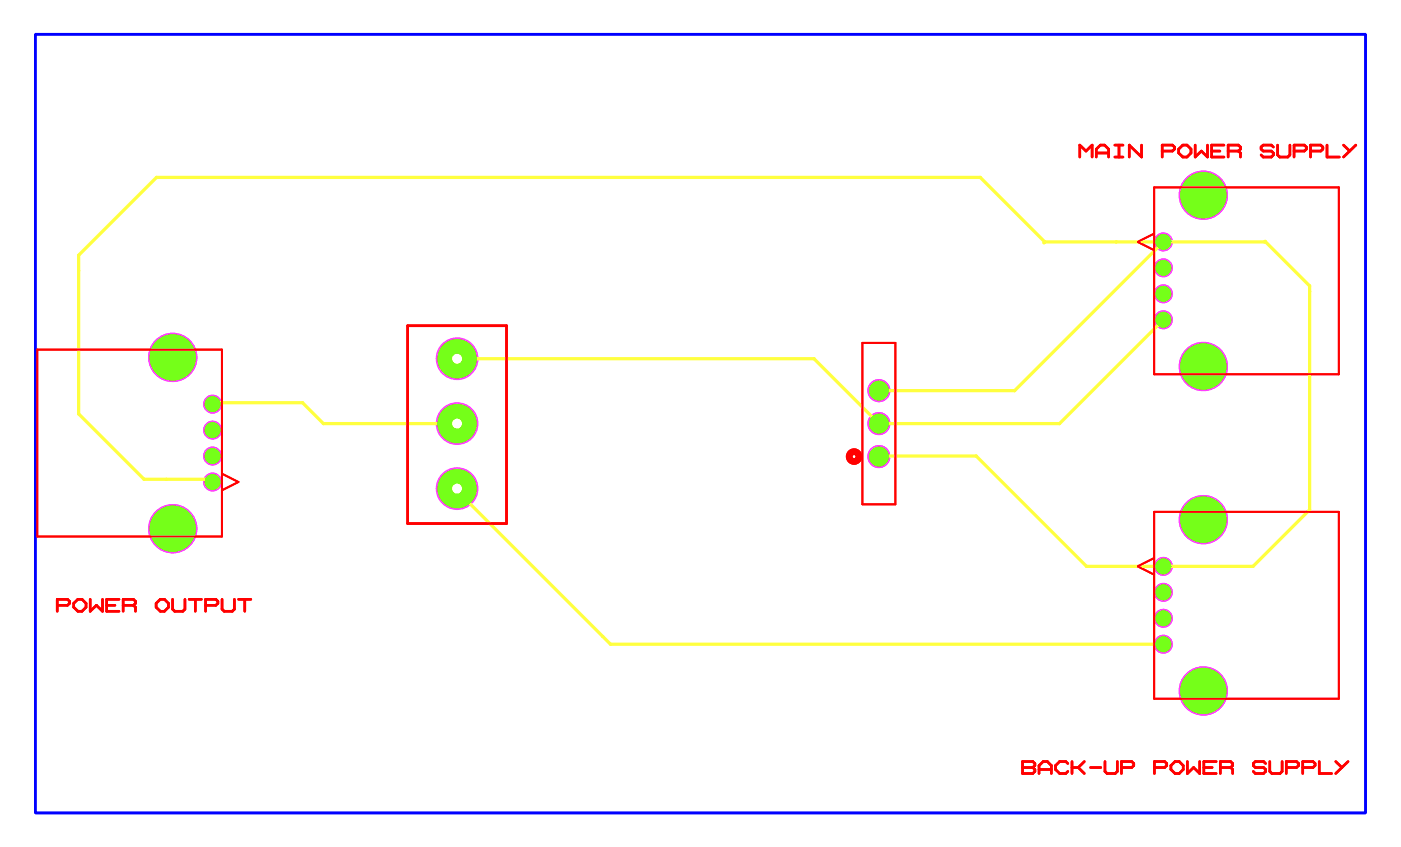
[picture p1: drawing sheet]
<svg xmlns="http://www.w3.org/2000/svg" width="108mm" height="65mm" viewBox="0 0 108 65" stroke-linecap="round" stroke-linejoin="round" font-family="sans-serif">
<g fill="#ff3fff">
<circle cx="89.6" cy="49.6" r=".51"/>
<circle cx="89.6" cy="18.6" r=".73"/>
<circle cx="89.6" cy="20.6" r=".73"/>
<circle cx="89.6" cy="22.6" r=".73"/>
<circle cx="89.6" cy="24.6" r=".73"/>
<circle cx="92.7" cy="15" r="1.9"/>
<circle cx="92.7" cy="28.2" r="1.9"/>
<circle cx="89.6" cy="43.6" r=".73"/>
<circle cx="89.6" cy="45.6" r=".73"/>
<circle cx="89.6" cy="47.6" r=".73"/>
<circle cx="89.6" cy="49.6" r=".73"/>
<circle cx="92.7" cy="40" r="1.9"/>
<circle cx="92.7" cy="53.2" r="1.9"/>
<circle cx="16.4" cy="37.1" r=".73"/>
<circle cx="16.4" cy="35.1" r=".73"/>
<circle cx="16.4" cy="33.1" r=".73"/>
<circle cx="16.4" cy="31.1" r=".73"/>
<circle cx="13.3" cy="40.7" r="1.9"/>
<circle cx="13.3" cy="27.5" r="1.9"/>
<circle cx="67.7" cy="35.2" r=".89"/>
<circle cx="67.7" cy="32.6" r=".89"/>
<circle cx="67.7" cy="30.1" r=".89"/>
<circle cx="35.2" cy="27.6" r="1.65"/>
<circle cx="35.2" cy="32.6" r="1.65"/>
<circle cx="35.2" cy="37.6" r="1.65"/>
</g>
<path d="M2.7 2.6h102.5v60h-102.5z" fill="none" stroke="#00f" stroke-width=".2"/>
<path d="M88.9 18l-1.2 .6 1.2 .7M88.9 14.4h14.3v14.4h-14.3zM2.9 26.9h14.2v14.4h-14.2zM17.1 36.5l1.3 .6-1.3 .7M66.4 26.4h2.6v12.5h-2.6zM88.9 39.4h14.3v14.4h-14.3zM88.9 43l-1.2 .6 1.2 .7" fill="none" stroke="#f00" stroke-width=".15"/>
<g fill="none" stroke="#f00" stroke-width=".2">
<path d="M83.2 12.1v-.9l.5 .4 .4-.4v.9M84.5 12.1v-.6l.3-.3h.3l.3 .3v.6M84.5 11.8h.9M85.9 11.2h.6M85.9 12.1h.6M86.2 11.2v.9M88 11.2v.9l-1-.9v.9M89.5 11.6h.8l.2-.1v-.2l-.2-.1h-.8v.9M90.8 11.5l.3-.3h.4l.3 .3v.3l-.3 .3h-.4l-.3-.3zM92.1 11.2v.9l.5-.5 .4 .5v-.9M93.4 11.6h.6M94.3 11.2h-.9v.9h.9"/>
<path d="M94.6 11.6h.8M95.4 11.6l.2-.1v-.2l-.2-.1h-.8v.9M95.4 11.6l.2 .2v.3M98.1 11.3l-.1-.1h-.7l-.1 .1v.2l.1 .1h.7l.1 .2v.1l-.1 .2h-.7l-.1-.2M98.4 11.2v.7l.2 .2h.6l.2-.2v-.7M99.7 11.6h.8l.2-.1v-.2l-.2-.1h-.8v.9M101 11.6h.8l.1-.1v-.2l-.1-.1h-.8v.9M102.2 11.2v.9h1M103.5 11.2l.5 .4M104.5 11.2l-1 .9M31.4 25.1h7.6v15.2h-7.6zM4.4 46.6h.8l.2-.1v-.2l-.2-.1h-.8v.9"/>
<path d="M5.7 46.5l.3-.3h.3l.3 .3v.3l-.3 .3h-.3l-.3-.3zM6.9 46.2v.9l.5-.5 .5 .5v-.9M8.2 46.6h.7M9.2 46.2h-1v.9h1M9.5 46.6h.8M10.3 46.6l.1-.1v-.2l-.1-.1h-.8v.9M10.3 46.6l.1 .2v.3M12 46.5l.3-.3h.4l.3 .3v.3l-.3 .3h-.4l-.3-.3zM13.3 46.2v.7l.2 .2h.6l.1-.2v-.7M14.6 46.2h.9M15 46.2v.9M15.8 46.6h.8l.2-.1v-.2l-.2-.1h-.8v.9"/>
<path d="M17.1 46.2v.7l.2 .2h.6l.2-.2v-.7M18.4 46.2h.9M18.9 46.2v.9M78.8 58.7h.8l.1 .1v.2l-.1 .1 .1 .2v.1l-.1 .2h-.8zM78.8 59.1h.8M80.1 59.6v-.6l.3-.3h.3l.3 .3v.6M80.1 59.3h.9M82.3 58.8l-.2-.1h-.5l-.3 .3v.3l.3 .3h.5l.2-.2M82.6 59.1h.5M82.6 58.7v.9M83.1 59.1l.4 .5M83.5 58.7l-.4 .4"/>
<path d="M84 59.1h.8M85.1 58.7v.7l.2 .2h.6l.2-.2v-.7M86.4 59.1h.8l.2-.1v-.2l-.2-.1h-.8v.9M88.9 59.1h.8l.2-.1v-.2l-.2-.1h-.8v.9M90.2 59l.3-.3h.4l.3 .3v.3l-.3 .3h-.4l-.3-.3zM91.5 58.7v.9l.5-.5 .4 .5v-.9M92.8 59.1h.6M93.7 58.7h-.9v.9h.9M94 59.1h.8M94.8 59.1l.2-.1v-.2l-.2-.1h-.8v.9M94.8 59.1l.2 .2v.3M97.5 58.8l-.1-.1h-.7l-.1 .1v.2l.1 .1h.7l.1 .2v.1l-.1 .2h-.7l-.1-.2"/>
<path d="M97.8 58.7v.7l.2 .2h.6l.2-.2v-.7M99.1 59.1h.8l.2-.1v-.2l-.2-.1h-.8v.9M100.4 59.1h.8l.1-.1v-.2l-.1-.1h-.8v.9M101.6 58.7v.9h1M102.9 58.7l.5 .4M103.9 58.7l-1 .9"/>
</g>
<circle cx="65.8" cy="35.2" r=".38" fill="none" stroke="#f00" stroke-width=".51"/>
<circle cx="16.4" cy="37.1" r=".12" fill="#3fffff"/>
<path d="M16.4 37.1h.1" fill="none" stroke="#3fffff" stroke-width=".25"/>
<path d="M89.6 18.6h7.8" fill="none" stroke="#ffff3f" stroke-width=".25"/>
<circle cx="97.4" cy="18.6" r=".12" fill="#ffff3f"/>
<path d="M97.5 18.6h-.1" fill="none" stroke="#ffff3f" stroke-width=".25"/>
<circle cx="97.5" cy="18.6" r=".12" fill="#ffff3f"/>
<path d="M97.5 18.6l3.4 3.4" fill="none" stroke="#ffff3f" stroke-width=".25"/>
<circle cx="100.9" cy="22" r=".12" fill="#ffff3f"/>
<path d="M100.9 22v.5" fill="none" stroke="#ffff3f" stroke-width=".25"/>
<circle cx="100.9" cy="22.5" r=".12" fill="#ffff3f"/>
<path d="M100.9 22.5v16.8" fill="none" stroke="#ffff3f" stroke-width=".25"/>
<circle cx="100.9" cy="39.3" r=".12" fill="#ffff3f"/>
<path d="M100.9 39.3l-4.4 4.3" fill="none" stroke="#ffff3f" stroke-width=".25"/>
<circle cx="96.6" cy="43.6" r=".12" fill="#ffff3f"/>
<path d="M89.6 43.6h6.9" fill="none" stroke="#ffff3f" stroke-width=".25"/>
<circle cx="80.5" cy="18.6" r=".12" fill="#ffff3f"/>
<path d="M75.5 13.7l5 4.9" fill="none" stroke="#ffff3f" stroke-width=".25"/>
<circle cx="75.5" cy="13.7" r=".12" fill="#ffff3f"/>
<path d="M12.1 13.7h63.4" fill="none" stroke="#ffff3f" stroke-width=".25"/>
<circle cx="12.1" cy="13.7" r=".12" fill="#ffff3f"/>
<path d="M12.1 13.7l-6 6" fill="none" stroke="#ffff3f" stroke-width=".25"/>
<circle cx="6.1" cy="19.7" r=".12" fill="#ffff3f"/>
<path d="M6.1 19.7v1.1" fill="none" stroke="#ffff3f" stroke-width=".25"/>
<circle cx="6.1" cy="20.8" r=".12" fill="#ffff3f"/>
<path d="M6.1 20.8v11.1" fill="none" stroke="#ffff3f" stroke-width=".25"/>
<circle cx="6.1" cy="31.9" r=".12" fill="#ffff3f"/>
<path d="M6.1 31.9l5 5" fill="none" stroke="#ffff3f" stroke-width=".25"/>
<circle cx="11.1" cy="36.9" r=".12" fill="#ffff3f"/>
<path d="M11.1 36.9h1.7" fill="none" stroke="#ffff3f" stroke-width=".25"/>
<circle cx="12.8" cy="36.9" r=".12" fill="#ffff3f"/>
<path d="M12.8 36.9h3.4" fill="none" stroke="#ffff3f" stroke-width=".25"/>
<circle cx="16.2" cy="36.9" r=".12" fill="#ffff3f"/>
<path d="M16.2 36.9l.2 .2M24.9 32.6h10.3" fill="none" stroke="#ffff3f" stroke-width=".25"/>
<circle cx="24.9" cy="32.6" r=".12" fill="#ffff3f"/>
<path d="M23.3 31l1.6 1.6" fill="none" stroke="#ffff3f" stroke-width=".25"/>
<circle cx="23.3" cy="31" r=".12" fill="#ffff3f"/>
<path d="M16.5 31h6.8" fill="none" stroke="#ffff3f" stroke-width=".25"/>
<circle cx="16.5" cy="31" r=".12" fill="#ffff3f"/>
<path d="M16.5 31l-.1 .1" fill="none" stroke="#ffff3f" stroke-width=".25"/>
<g fill="#ffff3f">
<circle cx="80.4" cy="18.7" r=".12"/>
<circle cx="80.5" cy="18.6" r=".12"/>
</g>
<path d="M80.5 18.6l-.1 .1M83.7 43.6h5.9" fill="none" stroke="#ffff3f" stroke-width=".25"/>
<circle cx="83.7" cy="43.6" r=".12" fill="#ffff3f"/>
<path d="M75.2 35.1l8.5 8.5" fill="none" stroke="#ffff3f" stroke-width=".25"/>
<circle cx="75.2" cy="35.1" r=".12" fill="#ffff3f"/>
<path d="M67.8 35.1h7.4" fill="none" stroke="#ffff3f" stroke-width=".25"/>
<circle cx="67.8" cy="35.1" r=".12" fill="#ffff3f"/>
<path d="M67.8 35.1l-.1 .1" fill="none" stroke="#ffff3f" stroke-width=".25"/>
<g fill="#ffff3f">
<circle cx="86" cy="18.6" r=".12"/>
<circle cx="89.2" cy="18.6" r=".12"/>
</g>
<path d="M86 18.6h3.2" fill="none" stroke="#ffff3f" stroke-width=".25"/>
<g fill="#ffff3f">
<circle cx="80.5" cy="18.6" r=".12"/>
<circle cx="86" cy="18.6" r=".12"/>
</g>
<path d="M80.5 18.6h5.5" fill="none" stroke="#ffff3f" stroke-width=".25"/>
<circle cx="89.2" cy="18.6" r=".12" fill="#ffff3f"/>
<path d="M89.2 18.6h.4M67.7 30.1h10.5" fill="none" stroke="#ffff3f" stroke-width=".25"/>
<circle cx="78.2" cy="30.1" r=".12" fill="#ffff3f"/>
<path d="M89.6 18.6l-11.4 11.5M67.7 32.6h13.9" fill="none" stroke="#ffff3f" stroke-width=".25"/>
<circle cx="81.6" cy="32.6" r=".12" fill="#ffff3f"/>
<path d="M35.2 27.6h27.5M89.6 24.6l-8 8" fill="none" stroke="#ffff3f" stroke-width=".25"/>
<circle cx="62.7" cy="27.6" r=".12" fill="#ffff3f"/>
<path d="M62.7 27.6l5 5M47 49.6h42.6" fill="none" stroke="#ffff3f" stroke-width=".25"/>
<circle cx="47" cy="49.6" r=".12" fill="#ffff3f"/>
<path d="M46.4 49l.6 .6" fill="none" stroke="#ffff3f" stroke-width=".25"/>
<circle cx="46.4" cy="49" r=".12" fill="#ffff3f"/>
<path d="M35.2 37.8l11.2 11.2" fill="none" stroke="#ffff3f" stroke-width=".25"/>
<circle cx="35.2" cy="37.8" r=".12" fill="#ffff3f"/>
<path d="M35.2 37.6v.2" fill="none" stroke="#ffff3f" stroke-width=".25"/>
<circle cx="89.6" cy="49.6" r=".38" fill="#7f7fff"/>
<circle cx="89.6" cy="49.6" r=".12" fill="#fff"/>
<g fill="#75ff19">
<circle cx="89.6" cy="18.6" r=".61"/>
<circle cx="89.6" cy="20.6" r=".61"/>
<circle cx="89.6" cy="22.6" r=".61"/>
<circle cx="89.6" cy="24.6" r=".61"/>
<circle cx="92.7" cy="15" r="1.78"/>
<circle cx="92.7" cy="28.2" r="1.78"/>
<circle cx="89.6" cy="43.6" r=".61"/>
<circle cx="89.6" cy="45.6" r=".61"/>
<circle cx="89.6" cy="47.6" r=".61"/>
<circle cx="89.6" cy="49.6" r=".61"/>
<circle cx="92.7" cy="40" r="1.78"/>
<circle cx="92.7" cy="53.2" r="1.78"/>
<circle cx="16.4" cy="37.1" r=".61"/>
<circle cx="16.4" cy="35.1" r=".61"/>
<circle cx="16.4" cy="33.1" r=".61"/>
<circle cx="16.4" cy="31.1" r=".61"/>
<circle cx="13.3" cy="40.7" r="1.78"/>
<circle cx="13.3" cy="27.5" r="1.78"/>
<circle cx="67.7" cy="35.2" r=".76"/>
<circle cx="67.7" cy="32.6" r=".76"/>
<circle cx="67.7" cy="30.1" r=".76"/>
<circle cx="35.2" cy="27.6" r="1.52"/>
</g>
<circle cx="35.2" cy="27.6" r=".38" fill="#fff"/>
<circle cx="35.2" cy="32.6" r="1.52" fill="#75ff19"/>
<circle cx="35.2" cy="32.6" r=".38" fill="#fff"/>
<circle cx="35.2" cy="37.7" r="1.52" fill="#75ff19"/>
<circle cx="35.2" cy="37.6" r=".38" fill="#fff"/>
<path d="M2.7 2.6h102.5v60h-102.5z" fill="none" stroke="#00f" stroke-width=".2"/>
<path d="M88.9 18l-1.2 .6 1.2 .7M88.9 14.4h14.3v14.4h-14.3zM2.9 26.9h14.2v14.4h-14.2zM17.1 36.5l1.3 .6-1.3 .7M66.4 26.4h2.6v12.5h-2.6zM88.9 39.4h14.3v14.4h-14.3zM88.9 43l-1.2 .6 1.2 .7" fill="none" stroke="#f00" stroke-width=".15"/>
<g fill="none" stroke="#f00" stroke-width=".2">
<path d="M83.2 12.1v-.9l.5 .4 .4-.4v.9M84.5 12.1v-.6l.3-.3h.3l.3 .3v.6M84.5 11.8h.9M85.9 11.2h.6M85.9 12.1h.6M86.2 11.2v.9M88 11.2v.9l-1-.9v.9M89.5 11.6h.8l.2-.1v-.2l-.2-.1h-.8v.9M90.8 11.5l.3-.3h.4l.3 .3v.3l-.3 .3h-.4l-.3-.3zM92.1 11.2v.9l.5-.5 .4 .5v-.9M93.4 11.6h.6M94.3 11.2h-.9v.9h.9"/>
<path d="M94.6 11.6h.8M95.4 11.6l.2-.1v-.2l-.2-.1h-.8v.9M95.4 11.6l.2 .2v.3M98.1 11.3l-.1-.1h-.7l-.1 .1v.2l.1 .1h.7l.1 .2v.1l-.1 .2h-.7l-.1-.2M98.4 11.2v.7l.2 .2h.6l.2-.2v-.7M99.7 11.6h.8l.2-.1v-.2l-.2-.1h-.8v.9M101 11.6h.8l.1-.1v-.2l-.1-.1h-.8v.9M102.2 11.2v.9h1M103.5 11.2l.5 .4M104.5 11.2l-1 .9M31.4 25.1h7.6v15.2h-7.6zM4.4 46.6h.8l.2-.1v-.2l-.2-.1h-.8v.9"/>
<path d="M5.7 46.5l.3-.3h.3l.3 .3v.3l-.3 .3h-.3l-.3-.3zM6.9 46.2v.9l.5-.5 .5 .5v-.9M8.2 46.6h.7M9.2 46.2h-1v.9h1M9.5 46.6h.8M10.3 46.6l.1-.1v-.2l-.1-.1h-.8v.9M10.3 46.6l.1 .2v.3M12 46.5l.3-.3h.4l.3 .3v.3l-.3 .3h-.4l-.3-.3zM13.3 46.2v.7l.2 .2h.6l.1-.2v-.7M14.6 46.2h.9M15 46.2v.9M15.8 46.6h.8l.2-.1v-.2l-.2-.1h-.8v.9"/>
<path d="M17.1 46.2v.7l.2 .2h.6l.2-.2v-.7M18.4 46.2h.9M18.9 46.2v.9M78.8 58.7h.8l.1 .1v.2l-.1 .1 .1 .2v.1l-.1 .2h-.8zM78.8 59.1h.8M80.1 59.6v-.6l.3-.3h.3l.3 .3v.6M80.1 59.3h.9M82.3 58.8l-.2-.1h-.5l-.3 .3v.3l.3 .3h.5l.2-.2M82.6 59.1h.5M82.6 58.7v.9M83.1 59.1l.4 .5M83.5 58.7l-.4 .4"/>
<path d="M84 59.1h.8M85.1 58.7v.7l.2 .2h.6l.2-.2v-.7M86.4 59.1h.8l.2-.1v-.2l-.2-.1h-.8v.9M88.9 59.1h.8l.2-.1v-.2l-.2-.1h-.8v.9M90.2 59l.3-.3h.4l.3 .3v.3l-.3 .3h-.4l-.3-.3zM91.5 58.7v.9l.5-.5 .4 .5v-.9M92.8 59.1h.6M93.7 58.7h-.9v.9h.9M94 59.1h.8M94.8 59.1l.2-.1v-.2l-.2-.1h-.8v.9M94.8 59.1l.2 .2v.3M97.5 58.8l-.1-.1h-.7l-.1 .1v.2l.1 .1h.7l.1 .2v.1l-.1 .2h-.7l-.1-.2"/>
<path d="M97.8 58.7v.7l.2 .2h.6l.2-.2v-.7M99.1 59.1h.8l.2-.1v-.2l-.2-.1h-.8v.9M100.4 59.1h.8l.1-.1v-.2l-.1-.1h-.8v.9M101.6 58.7v.9h1M102.9 58.7l.5 .4M103.9 58.7l-1 .9"/>
</g>
<circle cx="65.8" cy="35.2" r=".38" fill="none" stroke="#f00" stroke-width=".51"/>
</svg>
